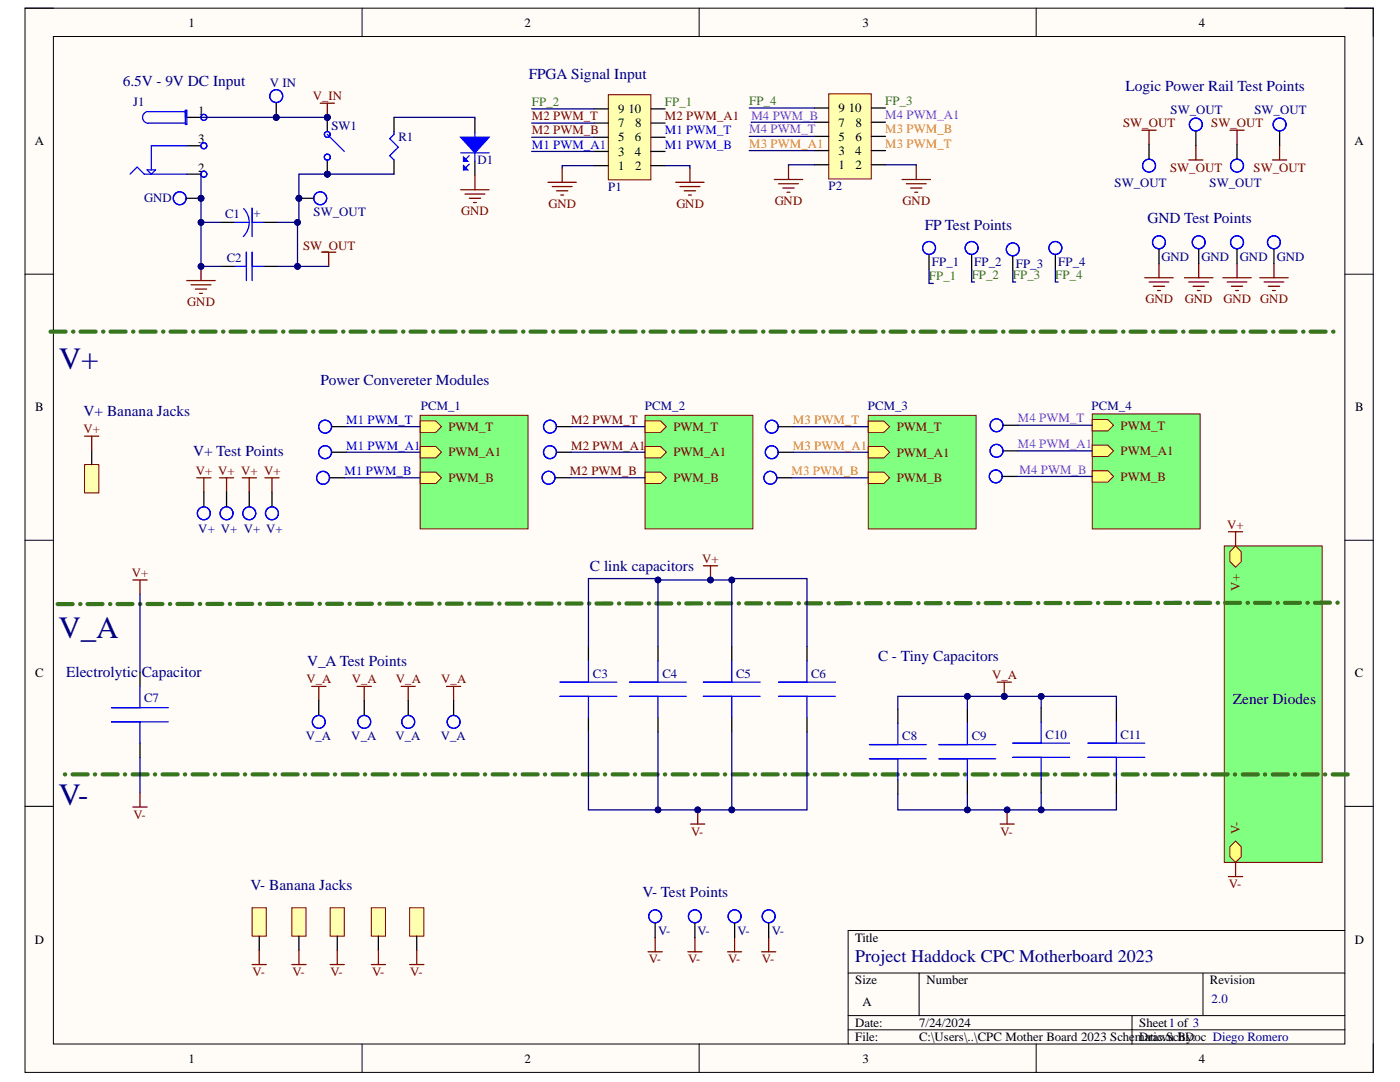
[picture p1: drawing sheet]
<svg xmlns="http://www.w3.org/2000/svg" width="279mm" height="216mm" viewBox="0 0 279 216" stroke-linecap="round" stroke-linejoin="round" font-family="sans-serif">
<defs><g id="words">
<g font-size="6.2" fill="#000080">
<text x="11.8" y="73.6">V+</text>
<text x="11.7" y="127.2">V_A</text>
<text x="11.7" y="160.6">V-</text>
</g>
<text font-size="3.6" fill="#000080" x="170.7" y="192">Project Haddock CPC Motherboard 2023</text>
<g font-size="3" fill="#000080">
<text x="24.5" y="17.1">6.5V - 9V DC Input</text>
<text x="105.5" y="15.7">FPGA Signal Input</text>
<text x="224.6" y="18.3">Logic Power Rail Test Points</text>
<text x="184.5" y="46">FP Test Points</text>
<text x="229" y="44.5">GND Test Points</text>
<text x="63.9" y="76.8">Power Convereter Modules</text>
<text x="16.7" y="83.1">V+ Banana Jacks</text>
<text x="38.6" y="91">V+ Test Points</text>
<text x="117.7" y="114">C link capacitors</text>
<text x="175.2" y="131.8">C - Tiny Capacitors</text>
<text x="13.2" y="135.2">Electrolytic Capacitor</text>
<text x="61.3" y="132.9">V_A Test Points</text>
<text x="246" y="140.5">Zener Diodes</text>
<text x="50" y="177.6">V- Banana Jacks</text>
<text x="128.2" y="179.1">V- Test Points</text>
</g>
<g font-size="2.6" fill="#800000">
<text x="247.5" y="117.9" transform="rotate(-90 247.5 117.9)">V+</text>
<text x="247.5" y="166.4" transform="rotate(-90 247.5 166.4)">V-</text>
</g>
<g font-size="2.5">
<text x="37.6" y="5.3">1</text>
<text x="104.7" y="5.3">2</text>
<text x="172.1" y="5.3">3</text>
<text x="239.3" y="5.3">4</text>
<text x="39.6" y="22.9">1</text>
<text x="123.4" y="22.6">9</text>
<text x="125.4" y="22.6">10</text>
<text x="167.4" y="22.4">9</text>
<text x="169.4" y="22.4">10</text>
<text x="6.9" y="29">A</text>
<text x="39.6" y="28.6">3</text>
<text x="123.4" y="28.2">5</text>
<text x="123.4" y="25.4">7</text>
<text x="126.7" y="28.2">6</text>
<text x="126.8" y="25.4">8</text>
<text x="167.4" y="28.1">5</text>
<text x="167.4" y="25.3">7</text>
<text x="170.8" y="28.1">6</text>
<text x="170.8" y="25.3">8</text>
<text x="270.3" y="29">A</text>
<text x="39.6" y="34.2">2</text>
<text x="123.4" y="33.9">1</text>
<text x="123.4" y="31.1">3</text>
<text x="126.7" y="31.1">4</text>
<text x="126.8" y="33.9">2</text>
<text x="167.4" y="33.7">1</text>
<text x="167.4" y="30.9">3</text>
<text x="170.7" y="30.9">4</text>
<text x="170.8" y="33.7">2</text>
<text x="7" y="82.1">B</text>
<text x="270.5" y="82.1">B</text>
<text x="7" y="135.2">C</text>
<text x="270.4" y="135.2">C</text>
<text x="6.9" y="188.3">D</text>
<text x="170.7" y="187.9">Title</text>
<text x="270.4" y="188.3">D</text>
<text x="170.7" y="196.4">Size</text>
<text x="184.9" y="196.4">Number</text>
<text x="241.5" y="196.4">Revision</text>
<text x="172.1" y="200.7">A</text>
<text x="170.7" y="204.9">Date:</text>
<text x="170.7" y="207.7">File:</text>
<text x="183.4" y="204.9">7/24/2024</text>
<text x="183.4" y="207.7">C:\Users\..\CPC Mother Board 2023 Sche</text>
<text x="226.5" y="207.7">mDarawn hDoc Diego Romero</text>
<text x="227.3" y="204.9">Sheet1 of 3</text>
<text x="229.6" y="207.7">tic.ScBy:</text>
<text x="37.6" y="212">1</text>
<text x="104.7" y="212">2</text>
<text x="172.1" y="212">3</text>
<text x="239.3" y="212">4</text>
</g>
<g font-size="2.5" fill="#000080">
<text x="53.9" y="17.3">V IN</text>
<text x="26.6" y="21.1">J1</text>
<text x="233.6" y="22.8">SW_OUT</text>
<text x="250.3" y="22.8">SW_OUT</text>
<text x="66.1" y="25.9">SW1</text>
<text x="79.5" y="28.2">R1</text>
<text x="95.3" y="32.8">D1</text>
<text x="28.8" y="40.4">GND</text>
<text x="121.4" y="38.1">P1</text>
<text x="165.3" y="38">P2</text>
<text x="222.4" y="37.3">SW_OUT</text>
<text x="241.4" y="37.3">SW_OUT</text>
<text x="44.9" y="43.5">C1</text>
<text x="50.6" y="43.3">+</text>
<text x="62.6" y="43.1">SW_OUT</text>
<text x="45.2" y="52.3">C2</text>
<text x="186" y="53.2">FP_1</text>
<text x="194.4" y="53.2">FP_2</text>
<text x="202.7" y="53.4">FP_3</text>
<text x="211.2" y="53.2">FP_4</text>
<text x="231.8" y="52">GND</text>
<text x="239.8" y="52">GND</text>
<text x="247.5" y="52">GND</text>
<text x="254.8" y="52">GND</text>
<text x="84" y="81.8">PCM_1</text>
<text x="128.7" y="81.8">PCM_2</text>
<text x="173.2" y="81.8">PCM_3</text>
<text x="217.9" y="81.8">PCM_4</text>
<text x="39.6" y="106.4">V+ V+ V+ V+</text>
<text x="118.3" y="135.3">C3</text>
<text x="132.2" y="135.3">C4</text>
<text x="146.9" y="135.3">C5</text>
<text x="161.9" y="135.3">C6</text>
<text x="28.8" y="140.1">C7</text>
<text x="61.1" y="147.7">V_A</text>
<text x="70.1" y="147.7">V_A</text>
<text x="78.9" y="147.7">V_A</text>
<text x="88" y="147.7">V_A</text>
<text x="180.1" y="147.7">C8</text>
<text x="193.9" y="147.7">C9</text>
<text x="208.6" y="147.4">C10</text>
<text x="223.6" y="147.4">C11</text>
<text x="131.3" y="186.5">V-</text>
<text x="139.2" y="186.5">V-</text>
<text x="147.2" y="186.5">V-</text>
<text x="154" y="186.5">V-</text>
<text x="241.8" y="200.1">2.0</text>
</g>
<g font-size="2.5" fill="#800000">
<text x="62.4" y="20">V_IN</text>
<text x="106.1" y="26.8">M2 PWM_B</text>
<text x="106.1" y="24">M2 PWM_T</text>
<text x="132.7" y="24">M2 PWM_A1</text>
<text x="224.1" y="25.4">SW_OUT</text>
<text x="241.7" y="25.4">SW_OUT</text>
<text x="233.5" y="34.2">SW_OUT</text>
<text x="250.2" y="34.2">SW_OUT</text>
<text x="109.4" y="41.5">GND</text>
<text x="135" y="41.5">GND</text>
<text x="154.6" y="40.9">GND</text>
<text x="180.1" y="40.9">GND</text>
<text x="92" y="42.9">GND</text>
<text x="60.5" y="49.8">SW_OUT</text>
<text x="37.4" y="61.1">GND</text>
<text x="228.6" y="60.5">GND</text>
<text x="236.5" y="60.5">GND</text>
<text x="244.2" y="60.5">GND</text>
<text x="251.5" y="60.5">GND</text>
<text x="16.7" y="86.5">V+</text>
<text x="89.5" y="86">PWM_T</text>
<text x="114" y="84.5">M2 PWM_T</text>
<text x="114" y="89.7">M2 PWM_A1</text>
<text x="134.4" y="86">PWM_T</text>
<text x="179" y="86">PWM_T</text>
<text x="223.6" y="85.7">PWM_T</text>
<text x="39.1" y="94.8">V+ V+ V+ V+</text>
<text x="89.5" y="91.1">PWM_A1</text>
<text x="113.8" y="94.8">M2 PWM_B</text>
<text x="134.4" y="91.1">PWM_A1</text>
<text x="179" y="91.1">PWM_A1</text>
<text x="223.6" y="90.8">PWM_A1</text>
<text x="223.6" y="96">PWM_B</text>
<text x="89.5" y="96.2">PWM_B</text>
<text x="134.4" y="96.2">PWM_B</text>
<text x="179" y="96.2">PWM_B</text>
<text x="244.9" y="105.5">V+</text>
<text x="140.1" y="112.4">V+</text>
<text x="26.3" y="115.1">V+</text>
<text x="61.1" y="136.4">V_A</text>
<text x="70.2" y="136.4">V_A</text>
<text x="79" y="136.4">V_A</text>
<text x="88" y="136.4">V_A</text>
<text x="198" y="135.5">V_A</text>
<text x="26.6" y="163.3">V-</text>
<text x="137.9" y="166.7">V-</text>
<text x="199.7" y="166.7">V-</text>
<text x="245.3" y="177.2">V-</text>
<text x="50.4" y="194.7">V-</text>
<text x="58.4" y="194.7">V-</text>
<text x="66" y="194.7">V-</text>
<text x="74.3" y="194.7">V-</text>
<text x="81.9" y="194.7">V-</text>
<text x="129.5" y="192.2">V-</text>
<text x="137.3" y="192.2">V-</text>
<text x="145.3" y="192.2">V-</text>
<text x="152.1" y="192.2">V-</text>
</g>
<g font-size="2.5" fill="#38761d">
<text x="106.1" y="21.1">FP_2</text>
<text x="132.7" y="21.1">FP_1</text>
<text x="149.5" y="21">FP_4</text>
<text x="176.7" y="21">FP_3</text>
<text x="185.4" y="56">FP_1</text>
<text x="193.9" y="55.7">FP_2</text>
<text x="202.1" y="55.7">FP_3</text>
<text x="210.6" y="55.7">FP_4</text>
</g>
<g font-size="2.5" fill="#90f">
<text x="150" y="23.9">M4 PWM_B</text>
<text x="176.7" y="23.8">M4 PWM_A1</text>
<text x="149.5" y="26.6">M4 PWM_T</text>
<text x="203.1" y="84.3">M4 PWM_T</text>
<text x="203.1" y="89.4">M4 PWM_A1</text>
<text x="203.5" y="94.5">M4 PWM_B</text>
</g>
<g font-size="2.5" fill="#00f">
<text x="106.1" y="29.7">M1 PWM_A1</text>
<text x="132.7" y="29.7">M1 PWM_B</text>
<text x="132.7" y="26.8">M1 PWM_T</text>
<text x="69.1" y="84.5">M1 PWM_T</text>
<text x="69.1" y="89.7">M1 PWM_A1</text>
<text x="68.8" y="94.8">M1 PWM_B</text>
</g>
<g font-size="2.5" fill="#f90">
<text x="149.5" y="29.5">M3 PWM_A1</text>
<text x="176.7" y="26.6">M3 PWM_B</text>
<text x="176.7" y="29.5">M3 PWM_T</text>
<text x="158.2" y="84.6">M3 PWM_T</text>
<text x="158.2" y="89.7">M3 PWM_A1</text>
<text x="158" y="94.8">M3 PWM_B</text>
</g>
</g></defs>
<path d="M5 1.6h269.1v212.4h-269.1z" fill-rule="evenodd" fill="#fffcf8"/>
<path d="M5 1.6h269.1v212.4h-269.1z" fill="none" stroke="#000" stroke-width=".2"/>
<path d="M10.7 7.3h257.7v201h-257.7z" fill-rule="evenodd" fill="#fffcf8"/>
<g fill="none" stroke="#000" stroke-width=".2">
<path d="M5 1.6h5.7M10.7 7.3h257.7v201h-257.7zM72.3 1.6v5.7M139.5 1.6v5.7M206.8 1.6v5.7M268.4 1.6h5.7v5.7M5 54.7h5.7M268.4 54.7h5.7M5 107.8h5.7M268.4 107.8h5.7M5 160.9h5.7M268.4 160.9h5.7"/>
<path d="M169.3 194.2h99.1M183.4 194.2v8.5M240.1 194.2v8.5M268.4 185.7h-99.1v22.6M72.3 208.3v5.7M139.5 208.3v5.7M169.3 202.7h99.1M169.3 205.5h99.1M206.8 208.3v5.7M225.9 202.7v5.6M274.1 208.3v5.7"/>
</g>
<path d="M244.3 108.9h19.6v63.2h-19.6z" fill-rule="evenodd" fill="#80ff80"/>
<path d="M244.3 108.9h19.6v63.2h-19.6z" fill="none" stroke="#800000" stroke-width=".2"/>
<path d="M246.6 108.9l1.1 1.2v2l-1.1 1.1-1.1-1.1v-2z" fill-rule="evenodd" fill="#ffff80"/>
<path d="M246.6 108.9l1.1 1.2v2l-1.1 1.1-1.1-1.1v-2z" fill="none" stroke="#800000" stroke-width=".2"/>
<path d="M245.5 169l1.1-1.2 1.1 1.2v1.9l-1.1 1.2-1.1-1.2z" fill-rule="evenodd" fill="#ffff80"/>
<path d="M245.5 169l1.1-1.2 1.1 1.2v1.9l-1.1 1.2-1.1-1.2z" fill="none" stroke="#800000" stroke-width=".2"/>
<path d="M128.7 82.9h21.6v22.6h-21.6z" fill-rule="evenodd" fill="#80ff80"/>
<path d="M128.7 82.9h21.6v22.6h-21.6z" fill="none" stroke="#800000" stroke-width=".2"/>
<path d="M128.7 89.1h3.1l1.2 1.1-1.2 1.2h-3.1z" fill-rule="evenodd" fill="#ffff80"/>
<path d="M128.7 89.1h3.1l1.2 1.1-1.2 1.2h-3.1z" fill="none" stroke="#800000" stroke-width=".2"/>
<path d="M128.7 84h3.1l1.2 1.1-1.2 1.2h-3.1z" fill-rule="evenodd" fill="#ffff80"/>
<path d="M128.7 84h3.1l1.2 1.1-1.2 1.2h-3.1z" fill="none" stroke="#800000" stroke-width=".2"/>
<path d="M128.7 94.2h3.1l1.2 1.1-1.2 1.2h-3.1z" fill-rule="evenodd" fill="#ffff80"/>
<path d="M128.7 94.2h3.1l1.2 1.1-1.2 1.2h-3.1z" fill="none" stroke="#800000" stroke-width=".2"/>
<path d="M94.8 23.7v2.8M94.8 32.2v2.8" fill="none" stroke="#000" stroke-width=".25"/>
<path d="M94.8 26.5v5.7" fill="none" stroke="#00f" stroke-width=".25"/>
<path d="M91.9 27.4h5.7l-2.8 3.1z" fill="#00f"/>
<path d="M91.9 27.4h5.7l-2.8 3.1zM91.9 30.5h5.7M93.6 31.1l-1.1 1.1" fill="none" stroke="#00f" stroke-width=".25"/>
<path d="M92.5 31.4l.9 .8h-.9z" fill="#00f"/>
<path d="M92.5 31.4l.9 .8h-.9zM93.6 32.8l-1.1 1.1" fill="none" stroke="#00f" stroke-width=".25"/>
<path d="M92.5 33.1l.9 .8h-.9z" fill="#00f"/>
<path d="M92.5 33.1l.9 .8h-.9z" fill="none" stroke="#00f" stroke-width=".25"/>
<circle cx="65.3" cy="34.8" r=".57" fill="#000080"/>
<circle cx="65.3" cy="34.8" r=".57" fill="none" stroke="#000080" stroke-width=".2"/>
<circle cx="65.3" cy="23.4" r=".57" fill="#000080"/>
<circle cx="65.3" cy="23.4" r=".57" fill="none" stroke="#000080" stroke-width=".2"/>
<path d="M65.3 31.9v2.9" fill="none" stroke="#000" stroke-width=".25"/>
<circle cx="65.3" cy="34.8" r=".57" fill="#000080"/>
<circle cx="65.3" cy="34.8" r=".57" fill="none" stroke="#000080" stroke-width=".2"/>
<path d="M65.3 23.4v2.9" fill="none" stroke="#000" stroke-width=".25"/>
<circle cx="65.3" cy="23.4" r=".57" fill="#000080"/>
<circle cx="65.3" cy="23.4" r=".57" fill="none" stroke="#000080" stroke-width=".2"/>
<g fill="none" stroke="#00f" stroke-width=".25">
<path d="M65.3 26.8l3.4 3.4M46.9 44.4h2.8M48.6 41.6a4 4 0 0 1 0 5.6M50.3 44.4h2.3M50.3 41.5v5.7"/>
<circle cx="65.3" cy="31.4" r=".6"/>
<circle cx="65.3" cy="26.8" r=".58"/>
</g>
<path d="M44.1 44.4h2.8M52.6 44.4h2.8" fill="none" stroke="#000" stroke-width=".25"/>
<path d="M16.9 92.7h2.8v5.7h-2.8z" fill-rule="evenodd" fill="#ffffb0"/>
<path d="M16.9 92.7h2.8v5.7h-2.8z" fill="none" stroke="#800000" stroke-width=".2"/>
<path d="M78.6 23.4v2.9M78.6 31.9v2.9M44.1 53.2h2.8M52.6 53.2h2.8M18.3 89.9v2.8" fill="none" stroke="#000" stroke-width=".25"/>
<path d="M78.6 26.3v.5l-.8 .9 1.7 1.7-1.7 1.7 .8 .8M46.9 53.2h2.3M49.2 50.3v5.7M50.3 53.2h2.3M50.3 50.3v5.7" fill="none" stroke="#00f" stroke-width=".25"/>
<path d="M50.3 181.1h2.8v5.7h-2.8z" fill-rule="evenodd" fill="#ffffb0"/>
<path d="M50.3 181.1h2.8v5.7h-2.8z" fill="none" stroke="#800000" stroke-width=".2"/>
<path d="M51.7 186.8v2.8" fill="none" stroke="#000" stroke-width=".25"/>
<path d="M81.8 181.1h2.8v5.7h-2.8z" fill-rule="evenodd" fill="#ffffb0"/>
<path d="M81.8 181.1h2.8v5.7h-2.8z" fill="none" stroke="#800000" stroke-width=".2"/>
<path d="M83.2 186.8v2.8" fill="none" stroke="#000" stroke-width=".25"/>
<path d="M74.1 181.1h2.8v5.7h-2.8z" fill-rule="evenodd" fill="#ffffb0"/>
<path d="M74.1 181.1h2.8v5.7h-2.8z" fill="none" stroke="#800000" stroke-width=".2"/>
<path d="M75.5 186.8v2.8" fill="none" stroke="#000" stroke-width=".25"/>
<path d="M65.9 181.1h2.8v5.7h-2.8z" fill-rule="evenodd" fill="#ffffb0"/>
<path d="M65.9 181.1h2.8v5.7h-2.8z" fill="none" stroke="#800000" stroke-width=".2"/>
<path d="M67.3 186.8v2.8" fill="none" stroke="#000" stroke-width=".25"/>
<path d="M58.2 181.1h2.9v5.7h-2.9z" fill-rule="evenodd" fill="#ffffb0"/>
<path d="M58.2 181.1h2.9v5.7h-2.9z" fill="none" stroke="#800000" stroke-width=".2"/>
<path d="M59.7 186.8v2.8" fill="none" stroke="#000" stroke-width=".25"/>
<path d="M109.4 36.4h5.6M110.2 37.2h4M111.1 38.1h2.2M111.9 38.9h.6M112.2 33.5v2.9M134.9 36.4h5.6M135.7 37.2h4M136.6 38.1h2.2M137.4 38.9h.6M137.7 33.5v2.9M64.2 50.3h2.8M65.6 50.3v2.9" fill="none" stroke="#800000" stroke-width=".25"/>
<path d="M173.3 82.9h21.5v22.6h-21.5z" fill-rule="evenodd" fill="#80ff80"/>
<path d="M173.3 82.9h21.5v22.6h-21.5z" fill="none" stroke="#800000" stroke-width=".2"/>
<path d="M173.3 89.1h3.1l1.1 1.1-1.1 1.2h-3.1z" fill-rule="evenodd" fill="#ffff80"/>
<path d="M173.3 89.1h3.1l1.1 1.1-1.1 1.2h-3.1z" fill="none" stroke="#800000" stroke-width=".2"/>
<path d="M173.3 84h3.1l1.1 1.1-1.1 1.2h-3.1z" fill-rule="evenodd" fill="#ffff80"/>
<path d="M173.3 84h3.1l1.1 1.1-1.1 1.2h-3.1z" fill="none" stroke="#800000" stroke-width=".2"/>
<path d="M173.3 94.2h3.1l1.1 1.1-1.1 1.2h-3.1z" fill-rule="evenodd" fill="#ffff80"/>
<path d="M173.3 94.2h3.1l1.1 1.1-1.1 1.2h-3.1z" fill="none" stroke="#800000" stroke-width=".2"/>
<path d="M218 82.6h21.5v22.9h-21.5z" fill-rule="evenodd" fill="#80ff80"/>
<path d="M218 82.6h21.5v22.9h-21.5z" fill="none" stroke="#800000" stroke-width=".2"/>
<path d="M218 88.8h3.1l1.1 1.2-1.1 1.1h-3.1z" fill-rule="evenodd" fill="#ffff80"/>
<path d="M218 88.8h3.1l1.1 1.2-1.1 1.1h-3.1z" fill="none" stroke="#800000" stroke-width=".2"/>
<path d="M218 83.7h3.1l1.1 1.2-1.1 1.1h-3.1z" fill-rule="evenodd" fill="#ffff80"/>
<path d="M218 83.7h3.1l1.1 1.2-1.1 1.1h-3.1z" fill="none" stroke="#800000" stroke-width=".2"/>
<path d="M218 93.9h3.1l1.1 1.2-1.1 1.1h-3.1z" fill-rule="evenodd" fill="#ffff80"/>
<path d="M218 93.9h3.1l1.1 1.2-1.1 1.1h-3.1z" fill="none" stroke="#800000" stroke-width=".2"/>
<path d="M83.9 82.9h21.5v22.6h-21.5z" fill-rule="evenodd" fill="#80ff80"/>
<path d="M83.9 82.9h21.5v22.6h-21.5z" fill="none" stroke="#800000" stroke-width=".2"/>
<path d="M83.9 89.1h3.1l1.1 1.1-1.1 1.2h-3.1z" fill-rule="evenodd" fill="#ffff80"/>
<path d="M83.9 89.1h3.1l1.1 1.1-1.1 1.2h-3.1z" fill="none" stroke="#800000" stroke-width=".2"/>
<path d="M83.9 84h3.1l1.1 1.1-1.1 1.2h-3.1z" fill-rule="evenodd" fill="#ffff80"/>
<path d="M83.9 84h3.1l1.1 1.1-1.1 1.2h-3.1z" fill="none" stroke="#800000" stroke-width=".2"/>
<path d="M83.9 94.2h3.1l1.1 1.1-1.1 1.2h-3.1z" fill-rule="evenodd" fill="#ffff80"/>
<path d="M83.9 94.2h3.1l1.1 1.1-1.1 1.2h-3.1z" fill="none" stroke="#800000" stroke-width=".2"/>
<g fill="none" stroke="#800000" stroke-width=".25">
<path d="M91.9 37.9h5.7M92.8 38.7h4M93.6 39.6h2.3M94.8 35v2.9M154.5 35.8h5.7M155.4 36.7h3.9M156.2 37.5h2.3M157.1 38.4h.5M157.4 33v2.8M180 35.8h5.7M180.9 36.7h3.9M181.7 37.5h2.3"/>
<path d="M182.6 38.4h.5M182.9 33v2.8M227.9 26h2.8M229.3 26v2.8M37.3 56h5.6M38.1 56.8h4M39 57.7h2.2M39.8 58.5h.6M40.1 53.2v2.8M94.5 40.4h.6M16.9 87h2.8M18.3 87v2.9"/>
<path d="M39.3 95.3h2.8M40.7 95.3v2.9M43.8 95.3h2.8M45.2 95.3v2.9M48.3 95.3h2.9M49.7 95.3v2.9M52.9 95.3h2.8M54.3 95.3v2.9M26.5 115.7h2.9M27.9 115.7v2.9M245.2 106.1h2.8M246.6 106.1v2.8"/>
<path d="M62.2 137h2.8M63.6 137v2.8M71.3 137h2.8M72.7 137v2.8M80 137h2.9M81.5 137v2.8M89.1 137h2.8M90.5 137v2.8"/>
</g>
<g fill="none" stroke="#00f" stroke-width=".25">
<circle cx="64.5" cy="95.3" r="1.29"/>
<circle cx="64.9" cy="85.1" r="1.29"/>
<circle cx="64.9" cy="90.2" r="1.29"/>
<circle cx="109.5" cy="95.3" r="1.29"/>
<circle cx="109.8" cy="90.2" r="1.29"/>
<circle cx="109.8" cy="85.1" r="1.29"/>
<circle cx="153.7" cy="95.3" r="1.29"/>
<circle cx="154" cy="90.2" r="1.29"/>
<circle cx="154" cy="85.1" r="1.28"/>
<circle cx="198.7" cy="95.1" r="1.29"/>
<circle cx="198.9" cy="90" r="1.29"/>
<circle cx="198.9" cy="84.9" r="1.29"/>
<circle cx="198.9" cy="84.9" r="1.28"/>
</g>
<path d="M65.9 95.3h2.8M66.3 85.1h2.8M66.3 90.2h2.8M110.9 95.3h2.8M111.2 85.1h2.8M111.2 90.2h2.8M155.2 95.3h2.8M155.4 90.2h2.9M155.4 85.1h2.9M200.1 95.1h2.9M200.3 84.9h2.8M200.3 90h2.8" fill="none" stroke="#000" stroke-width=".25"/>
<g fill="none" stroke="#38761d" stroke-width=".84">
<path d="M10.1 66.2h3M14.6 66.2h.1M16.1 66.2h3M20.6 66.2h.1M22.1 66.2h3M26.6 66.2h.1M28.1 66.2h2.9M32.5 66.2h.1M34 66.2h3M38.5 66.2h.1M40 66.2h3M44.5 66.2h.1"/>
<path d="M46 66.2h3M50.5 66.2h.1M52 66.2h3M56.5 66.2h.1M58 66.2h3M62.5 66.2h.1M64 66.2h3M68.5 66.2h.1M70 66.2h3M74.5 66.2h.1M76 66.2h2.9M80.4 66.2h.1"/>
<path d="M81.9 66.2h3M86.4 66.2h.1M87.9 66.2h3M92.4 66.2h.1M93.9 66.2h3M98.4 66.2h.1M99.9 66.2h3M104.4 66.2h.1M105.9 66.2h3M110.4 66.2h.1M111.9 66.2h3M116.4 66.2h.1"/>
<path d="M117.9 66.2h3M122.4 66.2h.1M123.8 66.2h3M128.3 66.2h.1M129.8 66.2h3M134.3 66.2h.1M135.8 66.2h3M140.3 66.2h.1M141.8 66.2h3M146.3 66.2h.1M147.8 66.2h3M152.3 66.2h.1"/>
<path d="M153.8 66.2h3M158.3 66.2h.1M159.8 66.2h3M164.3 66.2h.1M165.8 66.2h3M170.3 66.2h.1M171.7 66.2h3M176.2 66.2h.1M177.7 66.2h3M182.2 66.2h.1M183.7 66.2h3M188.2 66.2h.1"/>
<path d="M189.7 66.2h3M194.2 66.2h.1M195.7 66.2h3M200.2 66.2h.1M201.7 66.2h3M206.2 66.2h.1M207.7 66.2h3M212.2 66.2h.1M213.7 66.2h3M218.1 66.2h.1M219.7 66.2h2.9M224.1 66.2h.1"/>
<path d="M225.6 66.2h3M230.1 66.2h.1M231.6 66.2h3M236.1 66.2h.1M237.6 66.2h3M242.1 66.2h.1M243.6 66.2h3M248.1 66.2h.1M249.6 66.2h3M254.1 66.2h.1M255.6 66.2h3M260.1 66.2h.1"/>
<path d="M261.6 66.2h3M266 66.2h.1M14.5 120.5h-3M16 120.5h.1M20.5 120.5h-3M22 120.5h.1M26.4 120.5h-2.9M27.9 120.5h.1M29.4 120.5h3M33.9 120.5h.1M38.4 120.5h-3M39.9 120.5h.1"/>
<path d="M44.4 120.5h-3M45.9 120.5h.1M50.3 120.5h-2.9M51.8 120.5h.1M53.3 120.5h3M57.8 120.5h.1M59.3 120.5h3M63.8 120.5h.1M68.3 120.5h-3M69.8 120.5h.1M74.2 120.5h-3M75.7 120.5h.1"/>
<path d="M77.2 120.5h3M81.7 120.5h.1M83.2 120.5h3M87.7 120.5h.1M92.2 120.5h-3M93.7 120.5h.1M98.1 120.4l-3 .1M99.6 120.4h.1M101.1 120.4h3M105.6 120.4h.1M107.1 120.4h3M111.6 120.4h.1"/>
<path d="M116.1 120.4h-3M117.5 120.4h.1M122 120.4h-3M123.5 120.4h.1M125 120.4h3M129.5 120.4h.1M131 120.4h3M135.5 120.4h.1M139.9 120.4h-2.9M141.4 120.4h.1M145.9 120.4h-3M147.4 120.4h.1"/>
<path d="M148.9 120.4h3M153.4 120.4h.1M154.9 120.4h3M159.4 120.4h.1M163.8 120.4h-2.9M165.3 120.4h.1M169.8 120.4h-3M171.3 120.4h.1M172.8 120.4h3M177.3 120.4h.1M178.8 120.4h3M183.3 120.4h.1"/>
<path d="M187.7 120.3l-2.9 .1M189.2 120.3h.1M190.7 120.3h3M195.2 120.3h.1M196.7 120.3h3M201.2 120.3h.1M202.7 120.3h3M207.2 120.3h.1M208.7 120.3h2.9M213.1 120.3h.1M217.6 120.3h-3M219.1 120.3h.1"/>
<path d="M220.6 120.3h3M225.1 120.3h.1M226.6 120.3h3M231.1 120.3h.1M235.5 120.3h-2.9M237 120.3h.1M238.5 120.3h3M243 120.3h.1M244.5 120.3h3M249 120.3h.1M250.5 120.3h3M255 120.3h.1"/>
<path d="M256.5 120.3h2.9M260.9 120.3h.1M265.4 120.3h-3M266.9 120.3h.1M12.9 154.5h.1M14.5 154.5h3M18.9 154.5h.1M20.5 154.5h3M24.9 154.5h.1M26.5 154.5h3M30.9 154.5h.1M32.5 154.5h3"/>
<path d="M36.9 154.5h.1M38.4 154.5h3M42.9 154.5h.1M44.4 154.5h3M48.9 154.5h.1M50.4 154.5h3M54.9 154.5h.1M56.4 154.5h3M60.8 154.5h.1M62.4 154.5h3M66.8 154.5h.1M68.4 154.5h3"/>
<path d="M72.8 154.5h.1M74.4 154.5h3M78.8 154.5h.1M80.4 154.5h3M84.8 154.5h.1M86.4 154.5h2.9M90.8 154.5h.1M92.3 154.5h3M96.8 154.5h.1M98.3 154.5h3M102.8 154.5h.1M104.3 154.5h3"/>
<path d="M108.7 154.5h.1M110.3 154.5h3M114.7 154.5h.1M116.3 154.5h3M120.7 154.5h.1M122.3 154.5h3M126.7 154.5h.1M128.3 154.5h3M132.7 154.5h.1M134.2 154.5h3M138.7 154.5h.1M140.2 154.5h3"/>
<path d="M144.7 154.5h.1M146.2 154.5h3M150.7 154.5h.1M152.2 154.5h3M156.6 154.5h.1M158.2 154.5h3M162.6 154.5h.1M164.2 154.5h3M168.6 154.5h.1M170.2 154.5h3M174.6 154.5h.1M176.2 154.5h3"/>
<path d="M180.6 154.5h.1M182.2 154.5h2.9M186.6 154.5h.1M188.1 154.5h3M192.6 154.5h.1M194.1 154.5h3M198.6 154.5h.1M200.1 154.5h3M204.5 154.5h.1M206.1 154.5h3M210.5 154.5h.1M212.1 154.5h3"/>
<path d="M216.5 154.5h.1M218.1 154.5h3M222.5 154.5h.1M224.1 154.5h3M228.5 154.5h.1M230.1 154.5h2.9M234.5 154.5h.1M236 154.5h3M240.5 154.5h.1M242 154.5h3M246.4 154.5h.1M248 154.5h3"/>
<path d="M252.4 154.5h.1M254 154.5h3M258.4 154.5h.1M260 154.5h3M264.4 154.5h.1M266 154.5h3"/>
</g>
<circle cx="40.1" cy="53.2" r=".57" fill="#000080"/>
<circle cx="40.1" cy="53.2" r=".57" fill="none" stroke="#000080" stroke-width=".2"/>
<path d="M237.2 31.9h2.9M238.7 29.1v2.8M245.5 26h2.8M246.9 26v2.8M254 31.9h2.8M255.4 29.1v2.8M199 136.1h2.8M200.4 136.1v2.8" fill="none" stroke="#800000" stroke-width=".25"/>
<circle cx="200.4" cy="139" r=".56" fill="#000080"/>
<circle cx="200.4" cy="139" r=".56" fill="none" stroke="#000080" stroke-width=".2"/>
<path d="M63.9 20.6h2.8M65.3 20.6v2.8" fill="none" stroke="#800000" stroke-width=".25"/>
<circle cx="65.3" cy="23.4" r=".57" fill="#000080"/>
<circle cx="65.3" cy="23.4" r=".57" fill="none" stroke="#000080" stroke-width=".2"/>
<g fill="none" stroke="#800000" stroke-width=".25">
<path d="M228.5 55.4h5.6M229.3 56.3h4M230.2 57.1h2.2M231 58h.6M231.3 52.6v2.8M236.4 55.4h5.7M237.2 56.3h4M238.1 57.1h2.3M238.9 58h.6M239.2 52.6v2.8M244 55.4h5.7M244.9 56.3h4"/>
<path d="M245.7 57.1h2.3M246.6 58h.6M246.9 52.6v2.8M251.4 55.4h5.7M252.3 56.3h3.9M253.1 57.1h2.3M254 58h.5M254.2 52.6v2.8M27.9 158.2v2.8M26.5 161h2.9M199.6 164.4h2.8M201 161.6v2.8"/>
<path d="M50.3 192.5h2.8M51.7 189.6v2.9M58.2 192.5h2.9M59.7 189.6v2.9M65.9 192.5h2.8M67.3 189.6v2.9M74.1 192.5h2.8M75.5 189.6v2.9M81.8 192.5h2.8M83.2 189.6v2.9M129.3 189.9h2.9M130.8 187.1v2.8"/>
<path d="M137.3 189.9h2.8M138.7 187.1v2.8M145.2 189.9h2.8M146.6 187.1v2.8M152 189.9h2.8M153.4 187.1v2.8"/>
</g>
<path d="M37.3 34.8h2.8M37.3 29.1h2.8M37.3 23.4h2.8M27.9 134.1v2.9M27.9 148.3v2.8" fill="none" stroke="#000" stroke-width=".25"/>
<g fill="none" stroke="#00f" stroke-width=".25">
<path d="M26 34.8l1.4-1.5 1.4 1.5h8.5M29.4 33.9h1.6l-.8 .9zM29.5 22.3a1.18 1.18 0 0 0-1 1.2 1.18 1.18 0 0 0 1.1 1.1M29.6 24.6h7.4M29.6 22.3h7.4M37 22h.3v2.8h-.3zM37.3 29.1h-7.1v4.8M27.9 137v4.2M22.3 141.2h11.3M22.3 144h11.3M27.9 144v4.3"/>
<circle cx="40.7" cy="34.7" r=".6"/>
<circle cx="40.7" cy="23.4" r=".6"/>
<circle cx="40.7" cy="29.1" r=".6"/>
</g>
<circle cx="201" cy="161.6" r=".57" fill="#000080"/>
<circle cx="201" cy="161.6" r=".57" fill="none" stroke="#000080" stroke-width=".2"/>
<path d="M245.2 174.9h2.8M246.6 172.1v2.8" fill="none" stroke="#800000" stroke-width=".25"/>
<g fill="none" stroke="#00f" stroke-width=".25">
<circle cx="229.3" cy="33.1" r="1.29"/>
<circle cx="54.3" cy="102.4" r="1.29"/>
<circle cx="90.5" cy="144" r="1.29"/>
<circle cx="130.7" cy="182.8" r="1.29"/>
</g>
<path d="M229.3 28.8v2.8M54.3 98.2v2.8M90.5 139.8v2.8M130.8 184.3v2.8" fill="none" stroke="#000" stroke-width=".25"/>
<circle cx="55.1" cy="23.4" r=".57" fill="#000080"/>
<circle cx="55.1" cy="23.4" r=".57" fill="none" stroke="#000080" stroke-width=".2"/>
<circle cx="55.1" cy="19.2" r="1.29" fill="none" stroke="#00f" stroke-width=".25"/>
<path d="M55.1 20.6v2.8" fill="none" stroke="#000" stroke-width=".25"/>
<circle cx="55.1" cy="23.4" r=".57" fill="#000080"/>
<circle cx="55.1" cy="23.4" r=".57" fill="none" stroke="#000080" stroke-width=".2"/>
<g fill="none" stroke="#00f" stroke-width=".25">
<circle cx="238.7" cy="24.8" r="1.29"/>
<circle cx="246.9" cy="33.1" r="1.29"/>
<circle cx="255.4" cy="24.8" r="1.29"/>
<circle cx="231.3" cy="48.3" r="1.29"/>
<circle cx="239.2" cy="48.3" r="1.29"/>
<circle cx="246.9" cy="48.3" r="1.29"/>
<circle cx="254.2" cy="48.3" r="1.29"/>
</g>
<path d="M238.7 26.3v2.8M246.9 28.8v2.8M255.4 26.3v2.8M231.3 49.8v2.8M239.2 49.8v2.8M246.9 49.8v2.8M254.2 49.8v2.8" fill="none" stroke="#000" stroke-width=".25"/>
<circle cx="40.1" cy="39.6" r=".57" fill="#000080"/>
<circle cx="40.1" cy="39.6" r=".57" fill="none" stroke="#000080" stroke-width=".2"/>
<circle cx="35.9" cy="39.6" r="1.29" fill="none" stroke="#00f" stroke-width=".25"/>
<path d="M37.3 39.6h2.8" fill="none" stroke="#000" stroke-width=".25"/>
<circle cx="40.1" cy="39.6" r=".57" fill="#000080"/>
<circle cx="40.1" cy="39.6" r=".57" fill="none" stroke="#000080" stroke-width=".2"/>
<circle cx="59.7" cy="39.6" r=".57" fill="#000080"/>
<circle cx="59.7" cy="39.6" r=".57" fill="none" stroke="#000080" stroke-width=".2"/>
<circle cx="63.9" cy="39.6" r="1.29" fill="none" stroke="#00f" stroke-width=".25"/>
<path d="M59.7 39.6h2.8" fill="none" stroke="#000" stroke-width=".25"/>
<circle cx="59.7" cy="39.6" r=".57" fill="#000080"/>
<circle cx="59.7" cy="39.6" r=".57" fill="none" stroke="#000080" stroke-width=".2"/>
<g fill="none" stroke="#00f" stroke-width=".25">
<circle cx="40.7" cy="102.4" r="1.29"/>
<circle cx="45.2" cy="102.4" r="1.29"/>
<circle cx="49.7" cy="102.4" r="1.29"/>
<circle cx="63.6" cy="144" r="1.29"/>
<circle cx="72.7" cy="144" r="1.29"/>
<circle cx="81.5" cy="144" r="1.29"/>
<circle cx="138.7" cy="182.8" r="1.29"/>
<circle cx="146.6" cy="182.8" r="1.29"/>
<circle cx="153.4" cy="182.8" r="1.29"/>
</g>
<path d="M40.7 98.2v2.8M45.2 98.2v2.8M49.7 98.2v2.8M63.6 139.8v2.8M72.7 139.8v2.8M81.5 139.8v2.8M138.7 184.3v2.8M146.6 184.3v2.8M153.4 184.3v2.8" fill="none" stroke="#000" stroke-width=".25"/>
<path d="M137.8 164.4h2.9M139.2 161.6v2.8" fill="none" stroke="#800000" stroke-width=".25"/>
<circle cx="139.2" cy="161.6" r=".57" fill="#000080"/>
<circle cx="139.2" cy="161.6" r=".57" fill="none" stroke="#000080" stroke-width=".2"/>
<path d="M140.4 112.9h2.8M141.8 112.9v2.8" fill="none" stroke="#800000" stroke-width=".25"/>
<circle cx="141.8" cy="115.7" r=".57" fill="#000080"/>
<circle cx="141.8" cy="115.7" r=".57" fill="none" stroke="#000080" stroke-width=".2"/>
<g fill="none" stroke="#000" stroke-width=".25">
<path d="M185.4 50.9v2.8M193.9 50.9v2.8M202.1 51.2v2.8M210.6 50.9v2.8M117.4 129v2.9M131.3 129v2.9M146 129v2.9M161.1 129v2.9M117.4 143.2v2.8M131.3 143.2v2.8M146 143.2v2.8M161.1 143.2v2.8"/>
<path d="M179.2 141.5v2.8M179.2 155.7v2.8M193.1 141.5v2.8M193.1 155.7v2.8M207.8 141.2v2.8M207.8 155.4v2.8M222.8 141.2v2.8M222.8 155.4v2.8"/>
</g>
<g fill="none" stroke="#00f" stroke-width=".25">
<path d="M111.8 136.1h11.3M111.8 138.9h11.3M117.4 131.9v4.2M117.4 138.9v4.3M125.7 136.1h11.3M125.7 138.9h11.3M131.3 131.9v4.2M131.3 138.9v4.3M140.4 136.1h11.3M140.4 138.9h11.3M146 131.9v4.2M146 138.9v4.3"/>
<path d="M155.4 136.1h11.3M155.4 138.9h11.3M161.1 131.9v4.2M161.1 138.9v4.3M173.5 148.6h11.3M173.5 151.4h11.3M179.2 144.3v4.3M179.2 151.4v4.3M187.4 148.6h11.3M187.4 151.4h11.3M193.1 144.3v4.3M193.1 151.4v4.3"/>
<path d="M202.1 148.3h11.4M202.1 151.1h11.4M207.8 144v4.3M207.8 151.1v4.3M217.1 148.3h11.4M217.1 151.1h11.4M222.8 144v4.3M222.8 151.1v4.3"/>
<circle cx="185.4" cy="49.5" r="1.28"/>
<circle cx="193.9" cy="49.5" r="1.29"/>
<circle cx="202.1" cy="49.8" r="1.29"/>
<circle cx="210.6" cy="49.5" r="1.29"/>
</g>
<path d="M121.4 18.9h8.5v17h-8.5z" fill-rule="evenodd" fill="#ffffb0"/>
<path d="M121.4 18.9h8.5v17h-8.5z" fill="none" stroke="#800000" stroke-width=".2"/>
<path d="M118.6 21.7h2.8M118.6 27.4h2.8M118.6 30.2h2.8M118.6 24.6h2.8M118.6 33.1h2.8M129.9 21.7h2.8M129.9 27.4h2.8M129.9 30.2h2.8M129.9 24.6h2.8M129.9 33.1h2.8" fill="none" stroke="#000" stroke-width=".25"/>
<path d="M165.4 18.7h8.5v17h-8.5z" fill-rule="evenodd" fill="#ffffb0"/>
<path d="M165.4 18.7h8.5v17h-8.5z" fill="none" stroke="#800000" stroke-width=".2"/>
<path d="M162.6 21.6h2.8M162.6 27.2h2.8M162.6 30h2.8M162.6 24.4h2.8M162.6 32.9h2.8M173.9 21.6h2.8M173.9 27.2h2.8M173.9 30h2.8M173.9 24.4h2.8M173.9 32.9h2.8" fill="none" stroke="#000" stroke-width=".25"/>
<path d="M65.3 34.8h13.3" fill="none" stroke="#000080" stroke-width=".25"/>
<circle cx="65.3" cy="34.8" r=".57" fill="#000080"/>
<circle cx="65.3" cy="34.8" r=".57" fill="none" stroke="#000080" stroke-width=".2"/>
<g fill="none" stroke="#000080" stroke-width=".25">
<path d="M40.1 23.4h25.2M78.6 23.4h16.2v.3M106.1 21.7h12.5M106.1 24.6h12.5M106.1 27.4h12.5M106.1 30.2h12.5M149.5 21.6h13.1M149.5 30h13.1M69.1 90.2h14.8M114 85.1h14.7M114 90.2h14.7M158.3 85.1h15"/>
<path d="M158.3 90.2h15M203.1 84.9h14.9M203.1 90h14.9M27.9 118.6v15.5M27.9 151.1v7.1"/>
</g>
<circle cx="55.1" cy="23.4" r=".57" fill="#000080"/>
<circle cx="55.1" cy="23.4" r=".57" fill="none" stroke="#000080" stroke-width=".2"/>
<circle cx="65.3" cy="23.4" r=".57" fill="#000080"/>
<circle cx="65.3" cy="23.4" r=".57" fill="none" stroke="#000080" stroke-width=".2"/>
<path d="M69.1 85.1h14.8M193.1 158.5v3.1" fill="none" stroke="#000080" stroke-width=".25"/>
<circle cx="193.1" cy="161.6" r=".57" fill="#000080"/>
<circle cx="193.1" cy="161.6" r=".57" fill="none" stroke="#000080" stroke-width=".2"/>
<path d="M207.8 158.2v3.4" fill="none" stroke="#000080" stroke-width=".25"/>
<circle cx="207.8" cy="161.6" r=".57" fill="#000080"/>
<circle cx="207.8" cy="161.6" r=".57" fill="none" stroke="#000080" stroke-width=".2"/>
<path d="M193.1 138.9v2.6" fill="none" stroke="#000080" stroke-width=".25"/>
<circle cx="193.1" cy="139" r=".57" fill="#000080"/>
<circle cx="193.1" cy="139" r=".57" fill="none" stroke="#000080" stroke-width=".2"/>
<path d="M40.1 34.8v18.4h4" fill="none" stroke="#000080" stroke-width=".25"/>
<circle cx="40.1" cy="39.6" r=".57" fill="#000080"/>
<circle cx="40.1" cy="39.6" r=".57" fill="none" stroke="#000080" stroke-width=".2"/>
<circle cx="40.1" cy="44.4" r=".57" fill="#000080"/>
<circle cx="40.1" cy="44.4" r=".57" fill="none" stroke="#000080" stroke-width=".2"/>
<circle cx="40.1" cy="53.2" r=".57" fill="#000080"/>
<circle cx="40.1" cy="53.2" r=".57" fill="none" stroke="#000080" stroke-width=".2"/>
<path d="M40.1 44.4h4" fill="none" stroke="#000080" stroke-width=".25"/>
<circle cx="40.1" cy="44.4" r=".57" fill="#000080"/>
<circle cx="40.1" cy="44.4" r=".57" fill="none" stroke="#000080" stroke-width=".2"/>
<path d="M55.4 44.4h4" fill="none" stroke="#000080" stroke-width=".25"/>
<circle cx="59.4" cy="44.4" r=".57" fill="#000080"/>
<circle cx="59.4" cy="44.4" r=".57" fill="none" stroke="#000080" stroke-width=".2"/>
<path d="M55.4 53.2h4" fill="none" stroke="#000080" stroke-width=".25"/>
<circle cx="59.4" cy="53.2" r=".57" fill="#000080"/>
<circle cx="59.4" cy="53.2" r=".57" fill="none" stroke="#000080" stroke-width=".2"/>
<path d="M65.3 34.8h-5.6v9.6h-.3v8.8h6.2" fill="none" stroke="#000080" stroke-width=".25"/>
<circle cx="59.4" cy="53.2" r=".57" fill="#000080"/>
<circle cx="59.4" cy="53.2" r=".57" fill="none" stroke="#000080" stroke-width=".2"/>
<circle cx="59.4" cy="44.4" r=".57" fill="#000080"/>
<circle cx="59.4" cy="44.4" r=".57" fill="none" stroke="#000080" stroke-width=".2"/>
<circle cx="59.7" cy="39.6" r=".57" fill="#000080"/>
<circle cx="59.7" cy="39.6" r=".57" fill="none" stroke="#000080" stroke-width=".2"/>
<circle cx="65.3" cy="34.8" r=".57" fill="#000080"/>
<circle cx="65.3" cy="34.8" r=".57" fill="none" stroke="#000080" stroke-width=".2"/>
<path d="M200.4 138.9h-21.2v2.6" fill="none" stroke="#000080" stroke-width=".25"/>
<circle cx="200.4" cy="139" r=".56" fill="#000080"/>
<circle cx="200.4" cy="139" r=".56" fill="none" stroke="#000080" stroke-width=".2"/>
<circle cx="193.1" cy="139" r=".57" fill="#000080"/>
<circle cx="193.1" cy="139" r=".57" fill="none" stroke="#000080" stroke-width=".2"/>
<path d="M222.8 158.2v3.4h-43.6v-3.1" fill="none" stroke="#000080" stroke-width=".25"/>
<circle cx="193.1" cy="161.6" r=".57" fill="#000080"/>
<circle cx="193.1" cy="161.6" r=".57" fill="none" stroke="#000080" stroke-width=".2"/>
<circle cx="201" cy="161.6" r=".57" fill="#000080"/>
<circle cx="201" cy="161.6" r=".57" fill="none" stroke="#000080" stroke-width=".2"/>
<circle cx="207.8" cy="161.6" r=".57" fill="#000080"/>
<circle cx="207.8" cy="161.6" r=".57" fill="none" stroke="#000080" stroke-width=".2"/>
<path d="M131.3 115.7h14.7" fill="none" stroke="#000080" stroke-width=".25"/>
<circle cx="131.3" cy="115.7" r=".57" fill="#000080"/>
<circle cx="131.3" cy="115.7" r=".57" fill="none" stroke="#000080" stroke-width=".2"/>
<circle cx="141.8" cy="115.7" r=".57" fill="#000080"/>
<circle cx="141.8" cy="115.7" r=".57" fill="none" stroke="#000080" stroke-width=".2"/>
<circle cx="146" cy="115.7" r=".57" fill="#000080"/>
<circle cx="146" cy="115.7" r=".57" fill="none" stroke="#000080" stroke-width=".2"/>
<path d="M131.3 146v15.6" fill="none" stroke="#000080" stroke-width=".25"/>
<circle cx="131.3" cy="161.6" r=".57" fill="#000080"/>
<circle cx="131.3" cy="161.6" r=".57" fill="none" stroke="#000080" stroke-width=".2"/>
<path d="M146 146v15.6" fill="none" stroke="#000080" stroke-width=".25"/>
<circle cx="146" cy="161.6" r=".57" fill="#000080"/>
<circle cx="146" cy="161.6" r=".57" fill="none" stroke="#000080" stroke-width=".2"/>
<path d="M117.4 146v15.6h43.7v-15.6" fill="none" stroke="#000080" stroke-width=".25"/>
<circle cx="146" cy="161.6" r=".57" fill="#000080"/>
<circle cx="146" cy="161.6" r=".57" fill="none" stroke="#000080" stroke-width=".2"/>
<circle cx="139.2" cy="161.6" r=".57" fill="#000080"/>
<circle cx="139.2" cy="161.6" r=".57" fill="none" stroke="#000080" stroke-width=".2"/>
<circle cx="131.3" cy="161.6" r=".57" fill="#000080"/>
<circle cx="131.3" cy="161.6" r=".57" fill="none" stroke="#000080" stroke-width=".2"/>
<path d="M117.4 129v-13.6h13.9v13.6" fill="none" stroke="#000080" stroke-width=".25"/>
<circle cx="131.3" cy="115.7" r=".57" fill="#000080"/>
<circle cx="131.3" cy="115.7" r=".57" fill="none" stroke="#000080" stroke-width=".2"/>
<path d="M146 129v-13.6h15.1v13.6" fill="none" stroke="#000080" stroke-width=".25"/>
<circle cx="146" cy="115.7" r=".57" fill="#000080"/>
<circle cx="146" cy="115.7" r=".57" fill="none" stroke="#000080" stroke-width=".2"/>
<path d="M200.4 138.9h22.4v2.3" fill="none" stroke="#000080" stroke-width=".25"/>
<circle cx="200.4" cy="139" r=".56" fill="#000080"/>
<circle cx="200.4" cy="139" r=".56" fill="none" stroke="#000080" stroke-width=".2"/>
<circle cx="207.8" cy="139" r=".57" fill="#000080"/>
<circle cx="207.8" cy="139" r=".57" fill="none" stroke="#000080" stroke-width=".2"/>
<path d="M207.8 138.9v2.3" fill="none" stroke="#000080" stroke-width=".25"/>
<circle cx="207.8" cy="139" r=".57" fill="#000080"/>
<circle cx="207.8" cy="139" r=".57" fill="none" stroke="#000080" stroke-width=".2"/>
<g fill="none" stroke="#000080" stroke-width=".25">
<path d="M118.6 33.1h-6.4v.4M132.7 33.1h5v.4M149.5 27.2h13.1M162.6 32.9h-5.2v.1M162.6 24.4l-12.6 .1M176.7 32.9h6.2v.1M185.4 53.7v2.9h.9M193.9 53.7v2.6h.6M202.1 54v2.3h.6M210.6 53.7v2.6h.6M68.7 95.3h15.2M113.7 95.3h15"/>
<path d="M158 95.3h15.3M203 95.1h15"/>
</g>
<use href="#words"/>
</svg>
